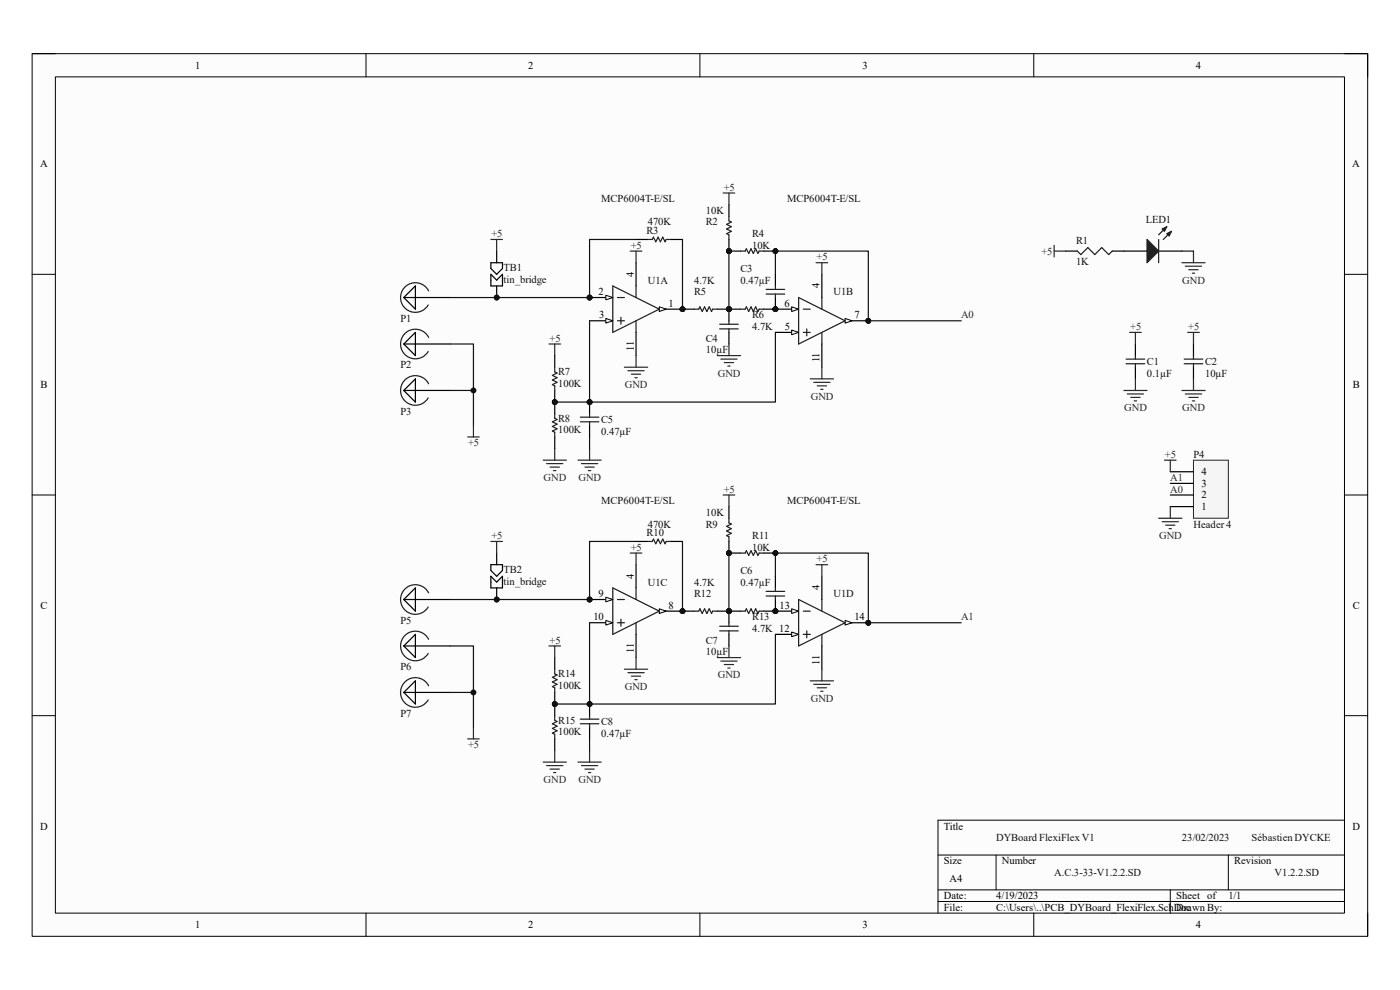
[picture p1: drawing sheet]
<svg xmlns="http://www.w3.org/2000/svg" width="297mm" height="210mm" viewBox="0 0 297 210" stroke-linecap="round" stroke-linejoin="round" font-family="sans-serif">
<defs><g id="words">
<g font-size="2.2">
<text x="41.4" y="14.6">1</text>
<text x="112.1" y="14.6">2</text>
<text x="183" y="14.6">3</text>
<text x="253.7" y="14.6">4</text>
<text x="8.5" y="35.5">A</text>
<text x="286.9" y="35.5">A</text>
<text x="134.5" y="58.7" transform="rotate(-90 134.5 58.7)">4</text>
<text x="127" y="62.7">2</text>
<text x="141.8" y="65.1">1</text>
<text x="166.4" y="65.1">6</text>
<text x="173.9" y="61.1" transform="rotate(-90 173.9 61.1)">4</text>
<text x="127.1" y="67.6">3</text>
<text x="166.5" y="70">5</text>
<text x="181.3" y="67.6">7</text>
<text x="134.5" y="74.4" transform="rotate(-90 134.5 74.4)">11</text>
<text x="173.9" y="76.9" transform="rotate(-90 173.9 76.9)">11</text>
<text x="8.6" y="82.3">B</text>
<text x="287" y="82.3">B</text>
<text x="254.9" y="100.8">4</text>
<text x="254.9" y="105.7">2</text>
<text x="254.9" y="103.3">3</text>
<text x="254.9" y="108.2">1</text>
<text x="134.5" y="122.7" transform="rotate(-90 134.5 122.7)">4</text>
<text x="173.9" y="125.2" transform="rotate(-90 173.9 125.2)">4</text>
<text x="8.6" y="129.2">C</text>
<text x="125.9" y="131.6">10</text>
<text x="127" y="126.7">9</text>
<text x="141.8" y="129.2">8</text>
<text x="165.4" y="129.2">13</text>
<text x="181.3" y="131.6">14</text>
<text x="287" y="129.2">C</text>
<text x="134.5" y="138.5" transform="rotate(-90 134.5 138.5)">11</text>
<text x="173.9" y="141" transform="rotate(-90 173.9 141)">11</text>
<text x="8.5" y="176">D</text>
<text x="200.2" y="176">Title</text>
<text x="286.9" y="176">D</text>
<text x="200.2" y="183.3">Size</text>
<text x="212.6" y="183.3">Number</text>
<text x="261.8" y="183.3">Revision</text>
<text x="200.2" y="190.8">Date:</text>
<text x="201.5" y="187.1">A4</text>
<text x="211.3" y="190.8">4/19/2023</text>
<text x="249.5" y="190.8">Sheet of</text>
<text x="41.4" y="196.9">1</text>
<text x="112.1" y="196.9">2</text>
<text x="183" y="196.9">3</text>
<text x="200.2" y="193.2">File:</text>
<text x="211.3" y="193.2">C:\Users\..\PCB_DYBoard_FlexiFlex.SchDoc</text>
<text x="249.5" y="193.2">Drawn By:</text>
<text x="253.7" y="196.9">4</text>
</g>
<g font-size="2.2" fill="#262626">
<text x="153.5" y="40.5">+5</text>
<text x="104.3" y="50.3">+5</text>
<text x="133.8" y="52.8">+5</text>
<text x="173.2" y="55.2">+5</text>
<text x="220.9" y="54">+5</text>
<text x="250.8" y="60.2">GND</text>
<text x="203.9" y="67.6">A0</text>
<text x="239.8" y="70">+5</text>
<text x="252.1" y="70">+5</text>
<text x="116.6" y="72.5">+5</text>
<text x="132.5" y="82.3">GND</text>
<text x="152.3" y="79.9">GND</text>
<text x="172" y="84.8">GND</text>
<text x="238.5" y="87.3">GND</text>
<text x="250.8" y="87.3">GND</text>
<text x="99.3" y="94.7">+5</text>
<text x="247.1" y="97.1">+5</text>
<text x="115.3" y="102.1">GND</text>
<text x="122.7" y="102.1">GND</text>
<text x="153.5" y="104.5">+5</text>
<text x="248.3" y="104.5">A0</text>
<text x="248.3" y="102.1">A1</text>
<text x="104.3" y="114.4">+5</text>
<text x="133.8" y="116.8">+5</text>
<text x="173.2" y="119.3">+5</text>
<text x="245.9" y="114.4">GND</text>
<text x="203.9" y="131.6">A1</text>
<text x="116.6" y="136.6">+5</text>
<text x="152.3" y="143.9">GND</text>
<text x="132.5" y="146.4">GND</text>
<text x="172" y="148.9">GND</text>
<text x="99.3" y="158.7">+5</text>
<text x="115.3" y="166.1">GND</text>
<text x="122.7" y="166.1">GND</text>
</g>
<g font-size="2.2" fill="#0e0e0e">
<text x="127.6" y="42.9">MCP6004T-E/SL</text>
<text x="137.4" y="47.8">470K</text>
<text x="149.7" y="47.8">R2</text>
<text x="149.7" y="45.4">10K</text>
<text x="167" y="42.9">MCP6004T-E/SL</text>
<text x="243.1" y="47.4">LED1</text>
<text x="137.2" y="49.6">R3</text>
<text x="159.6" y="50.3">R4</text>
<text x="159.6" y="52.8">10K</text>
<text x="228.3" y="51.8">R1</text>
<text x="106.8" y="57.4">TB1</text>
<text x="106.8" y="59.9">tin_bridge</text>
<text x="157.1" y="57.7">C3</text>
<text x="228.3" y="56.2">1K</text>
<text x="137.4" y="60.2">U1A</text>
<text x="147.2" y="62.7">R5</text>
<text x="147.2" y="60.2">4.7K</text>
<text x="157.1" y="60.2">0.47µF</text>
<text x="176.8" y="62.7">U1B</text>
<text x="85" y="68.2">P1</text>
<text x="159.6" y="67.6">R6</text>
<text x="159.6" y="70">4.7K</text>
<text x="149.7" y="75">10µF</text>
<text x="149.7" y="72.5">C4</text>
<text x="243.3" y="77.4">C1</text>
<text x="255.7" y="77.4">C2</text>
<text x="85" y="78.1">P2</text>
<text x="118.4" y="79.6">R7</text>
<text x="118.4" y="82.1">100K</text>
<text x="243.3" y="79.9">0.1µF</text>
<text x="255.7" y="79.9">10µF</text>
<text x="85" y="88">P3</text>
<text x="118.4" y="89.5">R8</text>
<text x="127.6" y="89.7">C5</text>
<text x="118.4" y="91.9">100K</text>
<text x="127.6" y="92.2">0.47µF</text>
<text x="253.2" y="97.1">P4</text>
<text x="127.6" y="107">MCP6004T-E/SL</text>
<text x="167" y="107">MCP6004T-E/SL</text>
<text x="137.2" y="113.6">R10</text>
<text x="137.4" y="111.9">470K</text>
<text x="149.7" y="111.9">R9</text>
<text x="149.7" y="109.4">10K</text>
<text x="253.2" y="111.9">Header 4</text>
<text x="159.6" y="114.4">R11</text>
<text x="159.6" y="116.8">10K</text>
<text x="106.8" y="121.5">TB2</text>
<text x="106.8" y="124">tin_bridge</text>
<text x="137.4" y="124.2">U1C</text>
<text x="147.2" y="124.2">4.7K</text>
<text x="157.1" y="124.2">0.47µF</text>
<text x="157.1" y="121.8">C6</text>
<text x="147.2" y="126.7">R12</text>
<text x="159.6" y="131.6">R13</text>
<text x="176.8" y="126.7">U1D</text>
<text x="85" y="132.3">P5</text>
<text x="149.7" y="136.6">C7</text>
<text x="159.6" y="134.1">4.7K 12</text>
<text x="85" y="142.2">P6</text>
<text x="118.4" y="143.7">R14</text>
<text x="149.7" y="139">10µF</text>
<text x="118.4" y="146.2">100K</text>
<text x="85" y="152">P7</text>
<text x="118.4" y="153.5">R15</text>
<text x="118.4" y="156">100K</text>
<text x="127.6" y="153.8">C8</text>
<text x="127.6" y="156.3">0.47µF</text>
<text x="211.3" y="178.4">DYBoard FlexiFlex V1</text>
<text x="250.7" y="178.4">23/02/2023</text>
<text x="265.5" y="178.4">Sébastien DYCKE</text>
<text x="223.6" y="185.8">A.C.3-33-V1.2.2.SD</text>
<text x="270.4" y="185.8">V1.2.2.SD</text>
<text x="260.6" y="190.8">1/1</text>
</g>
</g></defs>
<path d="M6.8 11.4h283.4v187.2h-283.4z" fill-rule="evenodd" fill="#fcfcfc"/>
<path d="M6.8 11.4h283.4v187.2h-283.4z" fill="none" stroke="#000" stroke-width=".21"/>
<path d="M11.7 16.3h273.5v177.4h-273.5z" fill-rule="evenodd" fill="#fcfcfc"/>
<g fill="none" stroke="#000" stroke-width=".21">
<path d="M6.8 11.4h4.9M11.7 16.3h273.5v177.4h-273.5zM77.6 11.4v4.9M148.5 11.4v4.9M219.3 11.4v4.9M285.2 11.4h5v4.9M6.8 58.2h4.9M285.2 58.2h5M6.8 105h4.9M285.2 105h5M6.8 151.8h4.9M285.2 151.8h5"/>
<path d="M285.2 174h-86.2v19.7M77.6 193.7v4.9M148.5 193.7v4.9M199 181.4h86.2M199 188.8h86.2M199 191.2h86.2M211.3 181.4v7.4M219.3 193.7v4.9M248.3 188.8v4.9M260.6 181.4v7.4M290.2 193.7v4.9"/>
</g>
<circle cx="125.1" cy="63.1" r=".49" fill="#0e0e0e"/>
<circle cx="125.1" cy="63.1" r=".49" fill="none" stroke="#0e0e0e" stroke-width=".21"/>
<circle cx="144.8" cy="65.6" r=".49" fill="#0e0e0e"/>
<circle cx="144.8" cy="65.6" r=".49" fill="none" stroke="#0e0e0e" stroke-width=".21"/>
<path d="M125.1 63.1h4.9" fill="none" stroke="#000" stroke-width=".25"/>
<path d="M128.5 62.6l1.5 .5-1.5 .5z" fill="#fbfbfb"/>
<path d="M128.5 62.6l1.5 .5-1.5 .5z" fill="none" stroke="#000" stroke-width=".21"/>
<circle cx="125.1" cy="63.1" r=".49" fill="#0e0e0e"/>
<circle cx="125.1" cy="63.1" r=".49" fill="none" stroke="#0e0e0e" stroke-width=".21"/>
<path d="M125.1 68.1h4.9" fill="none" stroke="#000" stroke-width=".25"/>
<path d="M128.5 67.6l1.5 .5-1.5 .4z" fill="#fbfbfb"/>
<path d="M128.5 67.6l1.5 .5-1.5 .4z" fill="none" stroke="#000" stroke-width=".21"/>
<path d="M139.9 65.6h4.9" fill="none" stroke="#000" stroke-width=".25"/>
<path d="M139.9 65.1l1.4 .5-1.4 .5z" fill="#fbfbfb"/>
<path d="M139.9 65.1l1.4 .5-1.4 .5z" fill="none" stroke="#000" stroke-width=".21"/>
<circle cx="144.8" cy="65.6" r=".49" fill="#0e0e0e"/>
<circle cx="144.8" cy="65.6" r=".49" fill="none" stroke="#0e0e0e" stroke-width=".21"/>
<path d="M130 60.7l9.9 4.9-9.9 4.9zM131 63.1h1.5M131 68.1h1.5M131.7 67.3v1.5M134.9 60.7v2.4M134.9 68.1v2.4" fill="none" stroke="#1c1c1c" stroke-width=".25"/>
<path d="M134.9 55.7v5M134.9 70.5v4.9" fill="none" stroke="#000" stroke-width=".25"/>
<circle cx="184.2" cy="68.1" r=".49" fill="#0e0e0e"/>
<circle cx="184.2" cy="68.1" r=".49" fill="none" stroke="#0e0e0e" stroke-width=".21"/>
<circle cx="164.5" cy="65.6" r=".49" fill="#0e0e0e"/>
<circle cx="164.5" cy="65.6" r=".49" fill="none" stroke="#0e0e0e" stroke-width=".21"/>
<path d="M179.3 68.1h4.9" fill="none" stroke="#000" stroke-width=".25"/>
<path d="M179.3 67.6l1.5 .5-1.5 .4z" fill="#fbfbfb"/>
<path d="M179.3 67.6l1.5 .5-1.5 .4z" fill="none" stroke="#000" stroke-width=".21"/>
<circle cx="184.2" cy="68.1" r=".49" fill="#0e0e0e"/>
<circle cx="184.2" cy="68.1" r=".49" fill="none" stroke="#0e0e0e" stroke-width=".21"/>
<path d="M164.5 70.5h4.9" fill="none" stroke="#000" stroke-width=".25"/>
<path d="M168 70l1.4 .5-1.4 .5z" fill="#fbfbfb"/>
<path d="M168 70l1.4 .5-1.4 .5z" fill="none" stroke="#000" stroke-width=".21"/>
<path d="M164.5 65.6h4.9" fill="none" stroke="#000" stroke-width=".25"/>
<path d="M168 65.1l1.4 .5-1.4 .5z" fill="#fbfbfb"/>
<path d="M168 65.1l1.4 .5-1.4 .5z" fill="none" stroke="#000" stroke-width=".21"/>
<circle cx="164.5" cy="65.6" r=".49" fill="#0e0e0e"/>
<circle cx="164.5" cy="65.6" r=".49" fill="none" stroke="#0e0e0e" stroke-width=".21"/>
<path d="M169.4 63.1l9.9 5-9.9 4.9zM170.4 65.6h1.5M170.4 70.5h1.5M171.2 69.8v1.5M174.4 63.1v2.5M174.4 70.5v2.5" fill="none" stroke="#1c1c1c" stroke-width=".25"/>
<path d="M174.4 58.2v4.9M174.4 73v4.9" fill="none" stroke="#000" stroke-width=".25"/>
<circle cx="144.8" cy="129.6" r=".49" fill="#0e0e0e"/>
<circle cx="144.8" cy="129.6" r=".49" fill="none" stroke="#0e0e0e" stroke-width=".21"/>
<circle cx="125.1" cy="127.2" r=".49" fill="#0e0e0e"/>
<circle cx="125.1" cy="127.2" r=".49" fill="none" stroke="#0e0e0e" stroke-width=".21"/>
<path d="M139.9 129.6h4.9" fill="none" stroke="#000" stroke-width=".25"/>
<path d="M139.9 129.1l1.4 .5-1.4 .5z" fill="#fbfbfb"/>
<path d="M139.9 129.1l1.4 .5-1.4 .5z" fill="none" stroke="#000" stroke-width=".21"/>
<circle cx="144.8" cy="129.6" r=".49" fill="#0e0e0e"/>
<circle cx="144.8" cy="129.6" r=".49" fill="none" stroke="#0e0e0e" stroke-width=".21"/>
<path d="M125.1 132.1h4.9" fill="none" stroke="#000" stroke-width=".25"/>
<path d="M128.5 131.6l1.5 .5-1.5 .5z" fill="#fbfbfb"/>
<path d="M128.5 131.6l1.5 .5-1.5 .5z" fill="none" stroke="#000" stroke-width=".21"/>
<path d="M125.1 127.2h4.9" fill="none" stroke="#000" stroke-width=".25"/>
<path d="M128.5 126.7l1.5 .5-1.5 .5z" fill="#fbfbfb"/>
<path d="M128.5 126.7l1.5 .5-1.5 .5z" fill="none" stroke="#000" stroke-width=".21"/>
<circle cx="125.1" cy="127.2" r=".49" fill="#0e0e0e"/>
<circle cx="125.1" cy="127.2" r=".49" fill="none" stroke="#0e0e0e" stroke-width=".21"/>
<path d="M130 124.7l9.9 4.9-9.9 5zM131 127.2h1.5M131 132.1h1.5M131.7 131.4v1.4M134.9 124.7v2.5M134.9 132.1v2.5" fill="none" stroke="#1c1c1c" stroke-width=".25"/>
<path d="M134.9 119.8v4.9M134.9 134.6v4.9" fill="none" stroke="#000" stroke-width=".25"/>
<circle cx="184.2" cy="132.1" r=".49" fill="#0e0e0e"/>
<circle cx="184.2" cy="132.1" r=".49" fill="none" stroke="#0e0e0e" stroke-width=".21"/>
<circle cx="164.5" cy="129.6" r=".49" fill="#0e0e0e"/>
<circle cx="164.5" cy="129.6" r=".49" fill="none" stroke="#0e0e0e" stroke-width=".21"/>
<path d="M179.3 132.1h4.9" fill="none" stroke="#000" stroke-width=".25"/>
<path d="M179.3 131.6l1.5 .5-1.5 .5z" fill="#fbfbfb"/>
<path d="M179.3 131.6l1.5 .5-1.5 .5z" fill="none" stroke="#000" stroke-width=".21"/>
<circle cx="184.2" cy="132.1" r=".49" fill="#0e0e0e"/>
<circle cx="184.2" cy="132.1" r=".49" fill="none" stroke="#0e0e0e" stroke-width=".21"/>
<path d="M164.5 134.6h4.9" fill="none" stroke="#000" stroke-width=".25"/>
<path d="M168 134.1l1.4 .5-1.4 .5z" fill="#fbfbfb"/>
<path d="M168 134.1l1.4 .5-1.4 .5z" fill="none" stroke="#000" stroke-width=".21"/>
<path d="M164.5 129.6h4.9" fill="none" stroke="#000" stroke-width=".25"/>
<path d="M168 129.1l1.4 .5-1.4 .5z" fill="#fbfbfb"/>
<path d="M168 129.1l1.4 .5-1.4 .5z" fill="none" stroke="#000" stroke-width=".21"/>
<circle cx="164.5" cy="129.6" r=".49" fill="#0e0e0e"/>
<circle cx="164.5" cy="129.6" r=".49" fill="none" stroke="#0e0e0e" stroke-width=".21"/>
<g fill="none" stroke="#1c1c1c" stroke-width=".25">
<path d="M238.9 76.2h4M238.9 77.2h4M240.9 75.4v.8M240.9 77.2v.7M251.2 76.2h4M251.2 77.2h4M253.2 75.4v.8M253.2 77.2v.7M169.4 127.2l9.9 4.9-9.9 4.9zM170.4 129.6h1.5M170.4 134.6h1.5M171.2 133.8v1.5"/>
<path d="M174.4 127.2v2.4M174.4 134.6v2.4"/>
</g>
<path d="M240.9 73v2.4M240.9 77.9v2.5M253.2 73v2.4M253.2 77.9v2.5M174.4 122.3v4.9M174.4 137v5" fill="none" stroke="#000" stroke-width=".25"/>
<g fill="none" stroke="#262626" stroke-width=".25">
<path d="M133.7 53.3h2.5M134.9 53.3v2.4M153.4 40.9h2.5M154.6 40.9v2.5M173.1 55.7h2.5M174.4 55.7v2.5M132.5 77.9h4.9M133.2 78.6h3.5M133.9 79.4h2M134.9 75.4v2.5M174.4 77.9v2.5M239.6 70.5h2.5"/>
<path d="M240.9 70.5v2.5M252 70.5h2.4M253.2 70.5v2.5M134.7 80.1h.5M171.9 80.4h4.9M172.6 81.1h3.5M173.4 81.9h1.9M174.1 82.6h.5M238.4 82.8h4.9M239.2 83.6h3.4M239.9 84.3h2M240.6 85h.5"/>
<path d="M240.9 80.4v2.4M250.7 82.8h5M251.5 83.6h3.4M252.2 84.3h2M253 85h.4M253.2 80.4v2.4M133.7 117.3h2.5M134.9 117.3v2.5M173.1 119.8h2.5M174.4 119.8v2.5M134.9 139.5v2.5M132.5 142h4.9"/>
<path d="M133.2 142.7h3.5M133.9 143.4h2M134.7 144.2h.5M171.9 144.4h4.9M172.6 145.2h3.5M173.4 145.9h1.9M174.1 146.6h.5M174.4 142v2.4"/>
</g>
<circle cx="164.5" cy="65.6" r=".49" fill="#0e0e0e"/>
<circle cx="164.5" cy="65.6" r=".49" fill="none" stroke="#0e0e0e" stroke-width=".21"/>
<path d="M164.5 63.1v2.5" fill="none" stroke="#000" stroke-width=".25"/>
<circle cx="164.5" cy="65.6" r=".49" fill="#0e0e0e"/>
<circle cx="164.5" cy="65.6" r=".49" fill="none" stroke="#0e0e0e" stroke-width=".21"/>
<path d="M164.5 58.2v2.5" fill="none" stroke="#000" stroke-width=".25"/>
<path d="M162.5 61.4h4M162.5 62.4h4M164.5 60.7v.7M164.5 62.4v.7" fill="none" stroke="#1c1c1c" stroke-width=".25"/>
<circle cx="154.6" cy="65.6" r=".49" fill="#0e0e0e"/>
<circle cx="154.6" cy="65.6" r=".49" fill="none" stroke="#0e0e0e" stroke-width=".21"/>
<path d="M154.6 65.6v2.5" fill="none" stroke="#000" stroke-width=".25"/>
<circle cx="154.6" cy="65.6" r=".49" fill="#0e0e0e"/>
<circle cx="154.6" cy="65.6" r=".49" fill="none" stroke="#0e0e0e" stroke-width=".21"/>
<path d="M154.6 70.5v2.5" fill="none" stroke="#000" stroke-width=".25"/>
<path d="M152.7 69.8h3.9M152.7 68.8h3.9M154.6 68.1v.7M154.6 69.8v.7" fill="none" stroke="#1c1c1c" stroke-width=".25"/>
<path d="M116.5 73h2.4M117.7 73v2.4M152.2 75.4h4.9M152.9 76.2h3.5M153.7 76.9h1.9M154.4 77.7h.5M154.6 73v2.4M115.2 97.6h5M116 98.4h3.4M116.7 99.1h2M117.4 99.8h.5M117.7 95.1v2.5" fill="none" stroke="#262626" stroke-width=".25"/>
<circle cx="125.1" cy="85.3" r=".49" fill="#0e0e0e"/>
<circle cx="125.1" cy="85.3" r=".49" fill="none" stroke="#0e0e0e" stroke-width=".21"/>
<path d="M125.1 85.3v2.5M125.1 90.2v2.5" fill="none" stroke="#000" stroke-width=".25"/>
<circle cx="125.1" cy="85.3" r=".49" fill="#0e0e0e"/>
<circle cx="125.1" cy="85.3" r=".49" fill="none" stroke="#0e0e0e" stroke-width=".21"/>
<path d="M137.4 50.8h1l.2-.5 .5 1 .5-1 .5 1 .5-1 .5 1 .2-.5h1M123.1 88.5h4M123.1 89.5h4M125.1 87.8v.7M125.1 89.5v.7" fill="none" stroke="#1c1c1c" stroke-width=".25"/>
<path d="M122.6 97.6h4.9M123.4 98.4h3.4M124.1 99.1h2M124.8 99.8h.5M125.1 95.1v2.5" fill="none" stroke="#262626" stroke-width=".25"/>
<path d="M134.9 50.8h2.5M142.3 50.8h2.5" fill="none" stroke="#000" stroke-width=".25"/>
<circle cx="154.6" cy="53.3" r=".49" fill="#0e0e0e"/>
<circle cx="154.6" cy="53.3" r=".49" fill="none" stroke="#0e0e0e" stroke-width=".21"/>
<circle cx="164.5" cy="53.3" r=".49" fill="#0e0e0e"/>
<circle cx="164.5" cy="53.3" r=".49" fill="none" stroke="#0e0e0e" stroke-width=".21"/>
<path d="M154.6 53.3h2.5" fill="none" stroke="#000" stroke-width=".25"/>
<circle cx="154.6" cy="53.3" r=".49" fill="#0e0e0e"/>
<circle cx="154.6" cy="53.3" r=".49" fill="none" stroke="#0e0e0e" stroke-width=".21"/>
<path d="M162 53.3h2.5" fill="none" stroke="#000" stroke-width=".25"/>
<circle cx="164.5" cy="53.3" r=".49" fill="#0e0e0e"/>
<circle cx="164.5" cy="53.3" r=".49" fill="none" stroke="#0e0e0e" stroke-width=".21"/>
<path d="M157.1 53.3h1l.2-.5 .5 1 .5-1 .5 1 .5-1 .5 1 .3-.5h.9" fill="none" stroke="#1c1c1c" stroke-width=".25"/>
<circle cx="154.6" cy="53.3" r=".49" fill="#0e0e0e"/>
<circle cx="154.6" cy="53.3" r=".49" fill="none" stroke="#0e0e0e" stroke-width=".21"/>
<path d="M154.6 50.8v2.5" fill="none" stroke="#000" stroke-width=".25"/>
<circle cx="154.6" cy="53.3" r=".49" fill="#0e0e0e"/>
<circle cx="154.6" cy="53.3" r=".49" fill="none" stroke="#0e0e0e" stroke-width=".21"/>
<path d="M154.6 43.4v2.5" fill="none" stroke="#000" stroke-width=".25"/>
<path d="M154.6 45.9v1l.5 .2-.9 .5 .9 .5-.9 .5 .9 .5-.9 .5 .4 .2v1" fill="none" stroke="#1c1c1c" stroke-width=".25"/>
<circle cx="154.6" cy="65.6" r=".49" fill="#0e0e0e"/>
<circle cx="154.6" cy="65.6" r=".49" fill="none" stroke="#0e0e0e" stroke-width=".21"/>
<circle cx="164.5" cy="65.6" r=".49" fill="#0e0e0e"/>
<circle cx="164.5" cy="65.6" r=".49" fill="none" stroke="#0e0e0e" stroke-width=".21"/>
<path d="M154.6 65.6h2.5" fill="none" stroke="#000" stroke-width=".25"/>
<circle cx="154.6" cy="65.6" r=".49" fill="#0e0e0e"/>
<circle cx="154.6" cy="65.6" r=".49" fill="none" stroke="#0e0e0e" stroke-width=".21"/>
<path d="M162 65.6h2.5" fill="none" stroke="#000" stroke-width=".25"/>
<circle cx="164.5" cy="65.6" r=".49" fill="#0e0e0e"/>
<circle cx="164.5" cy="65.6" r=".49" fill="none" stroke="#0e0e0e" stroke-width=".21"/>
<path d="M157.1 65.6h1l.2-.5 .5 1 .5-1 .5 1 .5-1 .5 1 .3-.5h.9" fill="none" stroke="#1c1c1c" stroke-width=".25"/>
<circle cx="144.8" cy="65.6" r=".49" fill="#0e0e0e"/>
<circle cx="144.8" cy="65.6" r=".49" fill="none" stroke="#0e0e0e" stroke-width=".21"/>
<circle cx="154.6" cy="65.6" r=".49" fill="#0e0e0e"/>
<circle cx="154.6" cy="65.6" r=".49" fill="none" stroke="#0e0e0e" stroke-width=".21"/>
<path d="M144.8 65.6h2.5" fill="none" stroke="#000" stroke-width=".25"/>
<circle cx="144.8" cy="65.6" r=".49" fill="#0e0e0e"/>
<circle cx="144.8" cy="65.6" r=".49" fill="none" stroke="#0e0e0e" stroke-width=".21"/>
<path d="M152.2 65.6h2.4" fill="none" stroke="#000" stroke-width=".25"/>
<circle cx="154.6" cy="65.6" r=".49" fill="#0e0e0e"/>
<circle cx="154.6" cy="65.6" r=".49" fill="none" stroke="#0e0e0e" stroke-width=".21"/>
<path d="M147.3 65.6h.9l.3-.5 .5 1 .5-1 .5 1 .5-1 .5 1 .2-.5h1" fill="none" stroke="#1c1c1c" stroke-width=".25"/>
<circle cx="117.7" cy="85.3" r=".49" fill="#0e0e0e"/>
<circle cx="117.7" cy="85.3" r=".49" fill="none" stroke="#0e0e0e" stroke-width=".21"/>
<path d="M117.7 82.8v2.5" fill="none" stroke="#000" stroke-width=".25"/>
<circle cx="117.7" cy="85.3" r=".49" fill="#0e0e0e"/>
<circle cx="117.7" cy="85.3" r=".49" fill="none" stroke="#0e0e0e" stroke-width=".21"/>
<path d="M117.7 75.4v2.5" fill="none" stroke="#000" stroke-width=".25"/>
<path d="M117.7 77.9v1l.5 .2-1 .5 1 .5-1 .5 1 .5-1 .5 .5 .2v1" fill="none" stroke="#1c1c1c" stroke-width=".25"/>
<circle cx="117.7" cy="85.3" r=".49" fill="#0e0e0e"/>
<circle cx="117.7" cy="85.3" r=".49" fill="none" stroke="#0e0e0e" stroke-width=".21"/>
<path d="M117.7 85.3v2.5M117.7 92.7v2.4" fill="none" stroke="#000" stroke-width=".25"/>
<circle cx="117.7" cy="85.3" r=".49" fill="#0e0e0e"/>
<circle cx="117.7" cy="85.3" r=".49" fill="none" stroke="#0e0e0e" stroke-width=".21"/>
<path d="M117.7 87.8v.9l.5 .3-1 .5 1 .5-1 .5 1 .5-1 .5 .5 .2v1" fill="none" stroke="#1c1c1c" stroke-width=".25"/>
<path d="M238.4 53.3h4.9M245.8 53.3h4.9" fill="none" stroke="#000" stroke-width=".25"/>
<path d="M243.3 50.8l2.5 2.5-2.5 2.4z" fill="#1c1c1c"/>
<path d="M243.3 50.8l2.5 2.5-2.5 2.4zM248.5 49.1l-1.7 1.7" fill="none" stroke="#1c1c1c" stroke-width=".25"/>
<path d="M247.5 49.6l1-.5-.5 1z" fill="#1c1c1c"/>
<path d="M245.8 50.8v4.9M247.5 49.6l1-.5-.5 1zM247.5 48.1l-1.7 1.7" fill="none" stroke="#1c1c1c" stroke-width=".25"/>
<path d="M246.5 48.6l1-.5-.5 1z" fill="#1c1c1c"/>
<path d="M228.6 53.3l.7 .7 1.5-1.5 1.5 1.5 1.4-1.5 1.5 1.5 .8-.7M246.5 48.6l1-.5-.5 1z" fill="none" stroke="#1c1c1c" stroke-width=".25"/>
<path d="M226.1 53.3h2.5M236 53.3h2.4" fill="none" stroke="#000" stroke-width=".25"/>
<path d="M250.7 55.7h5M251.5 56.5h3.4M252.2 57.2h2M253 58h.4M253.2 53.3v2.4" fill="none" stroke="#262626" stroke-width=".25"/>
<circle cx="144.8" cy="129.6" r=".49" fill="#0e0e0e"/>
<circle cx="144.8" cy="129.6" r=".49" fill="none" stroke="#0e0e0e" stroke-width=".21"/>
<circle cx="154.6" cy="129.6" r=".49" fill="#0e0e0e"/>
<circle cx="154.6" cy="129.6" r=".49" fill="none" stroke="#0e0e0e" stroke-width=".21"/>
<path d="M144.8 129.6h2.5" fill="none" stroke="#000" stroke-width=".25"/>
<circle cx="144.8" cy="129.6" r=".49" fill="#0e0e0e"/>
<circle cx="144.8" cy="129.6" r=".49" fill="none" stroke="#0e0e0e" stroke-width=".21"/>
<path d="M152.2 129.6h2.4" fill="none" stroke="#000" stroke-width=".25"/>
<circle cx="154.6" cy="129.6" r=".49" fill="#0e0e0e"/>
<circle cx="154.6" cy="129.6" r=".49" fill="none" stroke="#0e0e0e" stroke-width=".21"/>
<path d="M147.3 129.6h.9l.3-.5 .5 1 .5-1 .5 1 .5-1 .5 1 .2-.5h1" fill="none" stroke="#1c1c1c" stroke-width=".25"/>
<circle cx="154.6" cy="129.6" r=".49" fill="#0e0e0e"/>
<circle cx="154.6" cy="129.6" r=".49" fill="none" stroke="#0e0e0e" stroke-width=".21"/>
<circle cx="164.5" cy="129.6" r=".49" fill="#0e0e0e"/>
<circle cx="164.5" cy="129.6" r=".49" fill="none" stroke="#0e0e0e" stroke-width=".21"/>
<path d="M154.6 129.6h2.5" fill="none" stroke="#000" stroke-width=".25"/>
<circle cx="154.6" cy="129.6" r=".49" fill="#0e0e0e"/>
<circle cx="154.6" cy="129.6" r=".49" fill="none" stroke="#0e0e0e" stroke-width=".21"/>
<path d="M162 129.6h2.5" fill="none" stroke="#000" stroke-width=".25"/>
<circle cx="164.5" cy="129.6" r=".49" fill="#0e0e0e"/>
<circle cx="164.5" cy="129.6" r=".49" fill="none" stroke="#0e0e0e" stroke-width=".21"/>
<path d="M157.1 129.6h1l.2-.5 .5 1 .5-1 .5 1 .5-1 .5 1 .3-.5h.9" fill="none" stroke="#1c1c1c" stroke-width=".25"/>
<circle cx="154.6" cy="129.6" r=".49" fill="#0e0e0e"/>
<circle cx="154.6" cy="129.6" r=".49" fill="none" stroke="#0e0e0e" stroke-width=".21"/>
<path d="M154.6 129.6v2.5" fill="none" stroke="#000" stroke-width=".25"/>
<circle cx="154.6" cy="129.6" r=".49" fill="#0e0e0e"/>
<circle cx="154.6" cy="129.6" r=".49" fill="none" stroke="#0e0e0e" stroke-width=".21"/>
<path d="M154.6 134.6v2.4" fill="none" stroke="#000" stroke-width=".25"/>
<path d="M152.7 133.8h3.9M152.7 132.8h3.9M154.6 132.1v.7M154.6 133.8v.8" fill="none" stroke="#1c1c1c" stroke-width=".25"/>
<circle cx="164.5" cy="129.6" r=".49" fill="#0e0e0e"/>
<circle cx="164.5" cy="129.6" r=".49" fill="none" stroke="#0e0e0e" stroke-width=".21"/>
<path d="M164.5 127.2v2.4" fill="none" stroke="#000" stroke-width=".25"/>
<circle cx="164.5" cy="129.6" r=".49" fill="#0e0e0e"/>
<circle cx="164.5" cy="129.6" r=".49" fill="none" stroke="#0e0e0e" stroke-width=".21"/>
<path d="M164.5 122.3v2.4" fill="none" stroke="#000" stroke-width=".25"/>
<path d="M162.5 125.5h4M162.5 126.4h4M164.5 124.7v.8M164.5 126.4v.8" fill="none" stroke="#1c1c1c" stroke-width=".25"/>
<circle cx="154.6" cy="117.3" r=".49" fill="#0e0e0e"/>
<circle cx="154.6" cy="117.3" r=".49" fill="none" stroke="#0e0e0e" stroke-width=".21"/>
<circle cx="164.5" cy="117.3" r=".49" fill="#0e0e0e"/>
<circle cx="164.5" cy="117.3" r=".49" fill="none" stroke="#0e0e0e" stroke-width=".21"/>
<path d="M154.6 117.3h2.5" fill="none" stroke="#000" stroke-width=".25"/>
<circle cx="154.6" cy="117.3" r=".49" fill="#0e0e0e"/>
<circle cx="154.6" cy="117.3" r=".49" fill="none" stroke="#0e0e0e" stroke-width=".21"/>
<path d="M162 117.3h2.5" fill="none" stroke="#000" stroke-width=".25"/>
<circle cx="164.5" cy="117.3" r=".49" fill="#0e0e0e"/>
<circle cx="164.5" cy="117.3" r=".49" fill="none" stroke="#0e0e0e" stroke-width=".21"/>
<path d="M157.1 117.3h1l.2-.5 .5 1 .5-1 .5 1 .5-1 .5 1 .3-.5h.9" fill="none" stroke="#1c1c1c" stroke-width=".25"/>
<circle cx="154.6" cy="117.3" r=".49" fill="#0e0e0e"/>
<circle cx="154.6" cy="117.3" r=".49" fill="none" stroke="#0e0e0e" stroke-width=".21"/>
<path d="M154.6 114.9v2.4" fill="none" stroke="#000" stroke-width=".25"/>
<circle cx="154.6" cy="117.3" r=".49" fill="#0e0e0e"/>
<circle cx="154.6" cy="117.3" r=".49" fill="none" stroke="#0e0e0e" stroke-width=".21"/>
<path d="M134.9 114.9h2.5M142.3 114.9h2.5M154.6 107.5v2.4" fill="none" stroke="#000" stroke-width=".25"/>
<path d="M137.4 114.9h1l.2-.5 .5 1 .5-1 .5 1 .5-1 .5 1 .2-.5h1M154.6 109.9v1l.5 .3-.9 .5 .9 .5-.9 .4 .9 .5-.9 .5 .4 .3v1" fill="none" stroke="#1c1c1c" stroke-width=".25"/>
<circle cx="117.7" cy="149.4" r=".49" fill="#0e0e0e"/>
<circle cx="117.7" cy="149.4" r=".49" fill="none" stroke="#0e0e0e" stroke-width=".21"/>
<path d="M117.7 146.9v2.5" fill="none" stroke="#000" stroke-width=".25"/>
<circle cx="117.7" cy="149.4" r=".49" fill="#0e0e0e"/>
<circle cx="117.7" cy="149.4" r=".49" fill="none" stroke="#0e0e0e" stroke-width=".21"/>
<path d="M117.7 139.5v2.5" fill="none" stroke="#000" stroke-width=".25"/>
<path d="M117.7 142v.9l.5 .3-1 .5 1 .5-1 .5 1 .5-1 .5 .5 .2v1" fill="none" stroke="#1c1c1c" stroke-width=".25"/>
<circle cx="117.7" cy="149.4" r=".49" fill="#0e0e0e"/>
<circle cx="117.7" cy="149.4" r=".49" fill="none" stroke="#0e0e0e" stroke-width=".21"/>
<path d="M117.7 149.4v2.4M117.7 156.7v2.5" fill="none" stroke="#000" stroke-width=".25"/>
<circle cx="117.7" cy="149.4" r=".49" fill="#0e0e0e"/>
<circle cx="117.7" cy="149.4" r=".49" fill="none" stroke="#0e0e0e" stroke-width=".21"/>
<path d="M117.7 151.8v1l.5 .3-1 .4 1 .5-1 .5 1 .5-1 .5 .5 .3v.9" fill="none" stroke="#1c1c1c" stroke-width=".25"/>
<circle cx="125.1" cy="149.4" r=".49" fill="#0e0e0e"/>
<circle cx="125.1" cy="149.4" r=".49" fill="none" stroke="#0e0e0e" stroke-width=".21"/>
<path d="M125.1 149.4v2.4M125.1 154.3v2.4" fill="none" stroke="#000" stroke-width=".25"/>
<circle cx="125.1" cy="149.4" r=".49" fill="#0e0e0e"/>
<circle cx="125.1" cy="149.4" r=".49" fill="none" stroke="#0e0e0e" stroke-width=".21"/>
<path d="M123.1 152.6h4M123.1 153.5h4M125.1 151.8v.8M125.1 153.5v.8" fill="none" stroke="#1c1c1c" stroke-width=".25"/>
<g fill="none" stroke="#262626" stroke-width=".25">
<path d="M223.6 52v2.5M223.6 53.3h2.5M153.4 105h2.5M154.6 105v2.5M116.5 137h2.4M117.7 137v2.5M152.2 139.5h4.9M154.6 137v2.5M117.7 159.2v2.5M125.1 159.2v2.5M152.9 140.2h3.5M153.7 141h1.9"/>
<path d="M154.4 141.7h.5M115.2 161.7h5M116 162.4h3.4M116.7 163.2h2M117.4 163.9h.5M122.6 161.7h4.9M123.4 162.4h3.4M124.1 163.2h2M124.8 163.9h.5"/>
</g>
<path d="M253.2 97.6h7.4v12.3h-7.4z" fill-rule="evenodd" fill="#f5f5f5"/>
<path d="M253.2 97.6h7.4v12.3h-7.4z" fill="none" stroke="#262626" stroke-width=".21"/>
<path d="M248.3 107.5h4.9M248.3 105h4.9M248.3 102.5h4.9M248.3 100.1h4.9" fill="none" stroke="#000" stroke-width=".25"/>
<path d="M247 97.6h2.5M248.3 97.6v2.5M245.8 109.9h4.9M246.5 110.7h3.5M247.3 111.4h2M248 112.2h.5M248.3 107.5v2.4" fill="none" stroke="#262626" stroke-width=".25"/>
<circle cx="105.4" cy="63.1" r=".49" fill="#0e0e0e"/>
<circle cx="105.4" cy="63.1" r=".49" fill="none" stroke="#0e0e0e" stroke-width=".21"/>
<path d="M105.4 53.3v2.4M105.4 60.7v2.4" fill="none" stroke="#000" stroke-width=".25"/>
<circle cx="105.4" cy="63.1" r=".49" fill="#0e0e0e"/>
<circle cx="105.4" cy="63.1" r=".49" fill="none" stroke="#0e0e0e" stroke-width=".21"/>
<path d="M104.1 55.7h2.5v1.3l-1.2 1.2-1.3-1.2zM104.1 58.2l1.3 1.2 1.2-1.2v2.5h-2.5z" fill="none" stroke="#000" stroke-width=".25"/>
<circle cx="105.4" cy="127.2" r=".49" fill="#0e0e0e"/>
<circle cx="105.4" cy="127.2" r=".49" fill="none" stroke="#0e0e0e" stroke-width=".21"/>
<path d="M105.4 117.3v2.5M105.4 124.7v2.5" fill="none" stroke="#000" stroke-width=".25"/>
<circle cx="105.4" cy="127.2" r=".49" fill="#0e0e0e"/>
<circle cx="105.4" cy="127.2" r=".49" fill="none" stroke="#0e0e0e" stroke-width=".21"/>
<g fill="none" stroke="#000" stroke-width=".25">
<path d="M85.7 63.1h9.8M85.7 73h9.8M88.1 60.7v4.9l-2.4-2.5zM88.1 70.5v4.9l-2.4-2.4zM85.7 82.8l2.4-2.4v4.9zM85.7 82.8h9.8M104.1 119.8h2.5v1.2l-1.2 1.3-1.3-1.3zM85.7 127.2h9.8M85.7 137h9.8M88.1 124.7v4.9l-2.4-2.4zM88.1 134.6v4.9l-2.4-2.5zM104.1 122.3l1.3 1.2 1.2-1.2v2.4h-2.5z"/>
<path d="M85.7 146.9h9.8M88.1 144.4v5l-2.4-2.5z"/>
</g>
<path d="M90.9 61.7a3.1 3.1 0 0 0-4.7-1.1 3.1 3.1 0 0 0-.1 4.9 3.1 3.1 0 0 0 4.7-.8M90.9 71.6a3.1 3.1 0 0 0-4.7-1.1 3.1 3.1 0 0 0-.1 4.8 3.1 3.1 0 0 0 4.7-.7M90.9 81.4a3.1 3.1 0 0 0-4.7-1.1 3.1 3.1 0 0 0-.1 4.9 3.1 3.1 0 0 0 4.7-.8M90.9 125.8a3.1 3.1 0 0 0-4.7-1.1 3.1 3.1 0 0 0-.1 4.8 3.1 3.1 0 0 0 4.7-.7M90.9 135.6a3.1 3.1 0 0 0-4.7-1 3.1 3.1 0 0 0-.1 4.8 3.1 3.1 0 0 0 4.7-.8M90.9 145.5a3.1 3.1 0 0 0-4.7-1.1 3.1 3.1 0 0 0-.1 4.9 3.1 3.1 0 0 0 4.7-.8" fill="none" stroke="#1c1c1c" stroke-width=".25"/>
<path d="M104.1 50.8h2.5M105.4 50.8v2.5M99.2 92.7h2.5M100.4 90.2v2.5M104.1 114.9h2.5M105.4 114.9v2.4M99.2 156.7h2.5M100.4 154.3v2.4" fill="none" stroke="#262626" stroke-width=".25"/>
<path d="M144.8 50.8v14.8" fill="none" stroke="#0e0e0e" stroke-width=".25"/>
<circle cx="144.8" cy="65.6" r=".49" fill="#0e0e0e"/>
<circle cx="144.8" cy="65.6" r=".49" fill="none" stroke="#0e0e0e" stroke-width=".21"/>
<path d="M95.5 63.1h29.6" fill="none" stroke="#0e0e0e" stroke-width=".25"/>
<circle cx="125.1" cy="63.1" r=".49" fill="#0e0e0e"/>
<circle cx="125.1" cy="63.1" r=".49" fill="none" stroke="#0e0e0e" stroke-width=".21"/>
<circle cx="105.4" cy="63.1" r=".49" fill="#0e0e0e"/>
<circle cx="105.4" cy="63.1" r=".49" fill="none" stroke="#0e0e0e" stroke-width=".21"/>
<path d="M164.5 53.3h19.7v14.8" fill="none" stroke="#0e0e0e" stroke-width=".25"/>
<circle cx="164.5" cy="53.3" r=".49" fill="#0e0e0e"/>
<circle cx="164.5" cy="53.3" r=".49" fill="none" stroke="#0e0e0e" stroke-width=".21"/>
<circle cx="184.2" cy="68.1" r=".49" fill="#0e0e0e"/>
<circle cx="184.2" cy="68.1" r=".49" fill="none" stroke="#0e0e0e" stroke-width=".21"/>
<path d="M154.6 53.3v12.3" fill="none" stroke="#0e0e0e" stroke-width=".25"/>
<circle cx="154.6" cy="53.3" r=".49" fill="#0e0e0e"/>
<circle cx="154.6" cy="53.3" r=".49" fill="none" stroke="#0e0e0e" stroke-width=".21"/>
<circle cx="154.6" cy="65.6" r=".49" fill="#0e0e0e"/>
<circle cx="154.6" cy="65.6" r=".49" fill="none" stroke="#0e0e0e" stroke-width=".21"/>
<path d="M164.5 53.3v4.9" fill="none" stroke="#0e0e0e" stroke-width=".25"/>
<circle cx="164.5" cy="53.3" r=".49" fill="#0e0e0e"/>
<circle cx="164.5" cy="53.3" r=".49" fill="none" stroke="#0e0e0e" stroke-width=".21"/>
<path d="M117.7 85.3h7.4" fill="none" stroke="#0e0e0e" stroke-width=".25"/>
<circle cx="117.7" cy="85.3" r=".49" fill="#0e0e0e"/>
<circle cx="117.7" cy="85.3" r=".49" fill="none" stroke="#0e0e0e" stroke-width=".21"/>
<circle cx="125.1" cy="85.3" r=".49" fill="#0e0e0e"/>
<circle cx="125.1" cy="85.3" r=".49" fill="none" stroke="#0e0e0e" stroke-width=".21"/>
<path d="M164.5 70.5v14.8h-39.4" fill="none" stroke="#0e0e0e" stroke-width=".25"/>
<circle cx="125.1" cy="85.3" r=".49" fill="#0e0e0e"/>
<circle cx="125.1" cy="85.3" r=".49" fill="none" stroke="#0e0e0e" stroke-width=".21"/>
<path d="M134.9 50.8h-9.8v12.3" fill="none" stroke="#0e0e0e" stroke-width=".25"/>
<circle cx="125.1" cy="63.1" r=".49" fill="#0e0e0e"/>
<circle cx="125.1" cy="63.1" r=".49" fill="none" stroke="#0e0e0e" stroke-width=".21"/>
<path d="M125.1 68.1v17.2" fill="none" stroke="#0e0e0e" stroke-width=".25"/>
<circle cx="125.1" cy="85.3" r=".49" fill="#0e0e0e"/>
<circle cx="125.1" cy="85.3" r=".49" fill="none" stroke="#0e0e0e" stroke-width=".21"/>
<path d="M250.7 53.3h2.5M125.1 92.7v2.4M125.1 132.1v17.3M125.1 156.7v2.5" fill="none" stroke="#0e0e0e" stroke-width=".25"/>
<circle cx="125.1" cy="149.4" r=".49" fill="#0e0e0e"/>
<circle cx="125.1" cy="149.4" r=".49" fill="none" stroke="#0e0e0e" stroke-width=".21"/>
<path d="M95.5 127.2h29.6" fill="none" stroke="#0e0e0e" stroke-width=".25"/>
<circle cx="125.1" cy="127.2" r=".49" fill="#0e0e0e"/>
<circle cx="125.1" cy="127.2" r=".49" fill="none" stroke="#0e0e0e" stroke-width=".21"/>
<circle cx="105.4" cy="127.2" r=".49" fill="#0e0e0e"/>
<circle cx="105.4" cy="127.2" r=".49" fill="none" stroke="#0e0e0e" stroke-width=".21"/>
<path d="M134.9 114.9h-9.8v12.3" fill="none" stroke="#0e0e0e" stroke-width=".25"/>
<circle cx="125.1" cy="127.2" r=".49" fill="#0e0e0e"/>
<circle cx="125.1" cy="127.2" r=".49" fill="none" stroke="#0e0e0e" stroke-width=".21"/>
<path d="M144.8 114.9v14.7" fill="none" stroke="#0e0e0e" stroke-width=".25"/>
<circle cx="144.8" cy="129.6" r=".49" fill="#0e0e0e"/>
<circle cx="144.8" cy="129.6" r=".49" fill="none" stroke="#0e0e0e" stroke-width=".21"/>
<path d="M154.6 117.3v12.3" fill="none" stroke="#0e0e0e" stroke-width=".25"/>
<circle cx="154.6" cy="117.3" r=".49" fill="#0e0e0e"/>
<circle cx="154.6" cy="117.3" r=".49" fill="none" stroke="#0e0e0e" stroke-width=".21"/>
<circle cx="154.6" cy="129.6" r=".49" fill="#0e0e0e"/>
<circle cx="154.6" cy="129.6" r=".49" fill="none" stroke="#0e0e0e" stroke-width=".21"/>
<path d="M164.5 117.3v5" fill="none" stroke="#0e0e0e" stroke-width=".25"/>
<circle cx="164.5" cy="117.3" r=".49" fill="#0e0e0e"/>
<circle cx="164.5" cy="117.3" r=".49" fill="none" stroke="#0e0e0e" stroke-width=".21"/>
<path d="M164.5 117.3h19.7v14.8" fill="none" stroke="#0e0e0e" stroke-width=".25"/>
<circle cx="164.5" cy="117.3" r=".49" fill="#0e0e0e"/>
<circle cx="164.5" cy="117.3" r=".49" fill="none" stroke="#0e0e0e" stroke-width=".21"/>
<circle cx="184.2" cy="132.1" r=".49" fill="#0e0e0e"/>
<circle cx="184.2" cy="132.1" r=".49" fill="none" stroke="#0e0e0e" stroke-width=".21"/>
<path d="M184.2 68.1h19.7" fill="none" stroke="#0e0e0e" stroke-width=".25"/>
<circle cx="184.2" cy="68.1" r=".49" fill="#0e0e0e"/>
<circle cx="184.2" cy="68.1" r=".49" fill="none" stroke="#0e0e0e" stroke-width=".21"/>
<path d="M95.5 82.8h4.9" fill="none" stroke="#0e0e0e" stroke-width=".25"/>
<circle cx="100.4" cy="82.8" r=".49" fill="#0e0e0e"/>
<circle cx="100.4" cy="82.8" r=".49" fill="none" stroke="#0e0e0e" stroke-width=".21"/>
<path d="M95.5 146.9h4.9" fill="none" stroke="#0e0e0e" stroke-width=".25"/>
<circle cx="100.4" cy="146.9" r=".49" fill="#0e0e0e"/>
<circle cx="100.4" cy="146.9" r=".49" fill="none" stroke="#0e0e0e" stroke-width=".21"/>
<path d="M184.2 132.1h19.7" fill="none" stroke="#0e0e0e" stroke-width=".25"/>
<circle cx="184.2" cy="132.1" r=".49" fill="#0e0e0e"/>
<circle cx="184.2" cy="132.1" r=".49" fill="none" stroke="#0e0e0e" stroke-width=".21"/>
<path d="M95.5 137h4.9v17.3" fill="none" stroke="#0e0e0e" stroke-width=".25"/>
<circle cx="100.4" cy="146.9" r=".49" fill="#0e0e0e"/>
<circle cx="100.4" cy="146.9" r=".49" fill="none" stroke="#0e0e0e" stroke-width=".21"/>
<path d="M95.5 73h4.9v17.2" fill="none" stroke="#0e0e0e" stroke-width=".25"/>
<circle cx="100.4" cy="82.8" r=".49" fill="#0e0e0e"/>
<circle cx="100.4" cy="82.8" r=".49" fill="none" stroke="#0e0e0e" stroke-width=".21"/>
<path d="M164.5 134.6v14.8h-46.8" fill="none" stroke="#0e0e0e" stroke-width=".25"/>
<circle cx="117.7" cy="149.4" r=".49" fill="#0e0e0e"/>
<circle cx="117.7" cy="149.4" r=".49" fill="none" stroke="#0e0e0e" stroke-width=".21"/>
<circle cx="125.1" cy="149.4" r=".49" fill="#0e0e0e"/>
<circle cx="125.1" cy="149.4" r=".49" fill="none" stroke="#0e0e0e" stroke-width=".21"/>
<use href="#words"/>
</svg>
